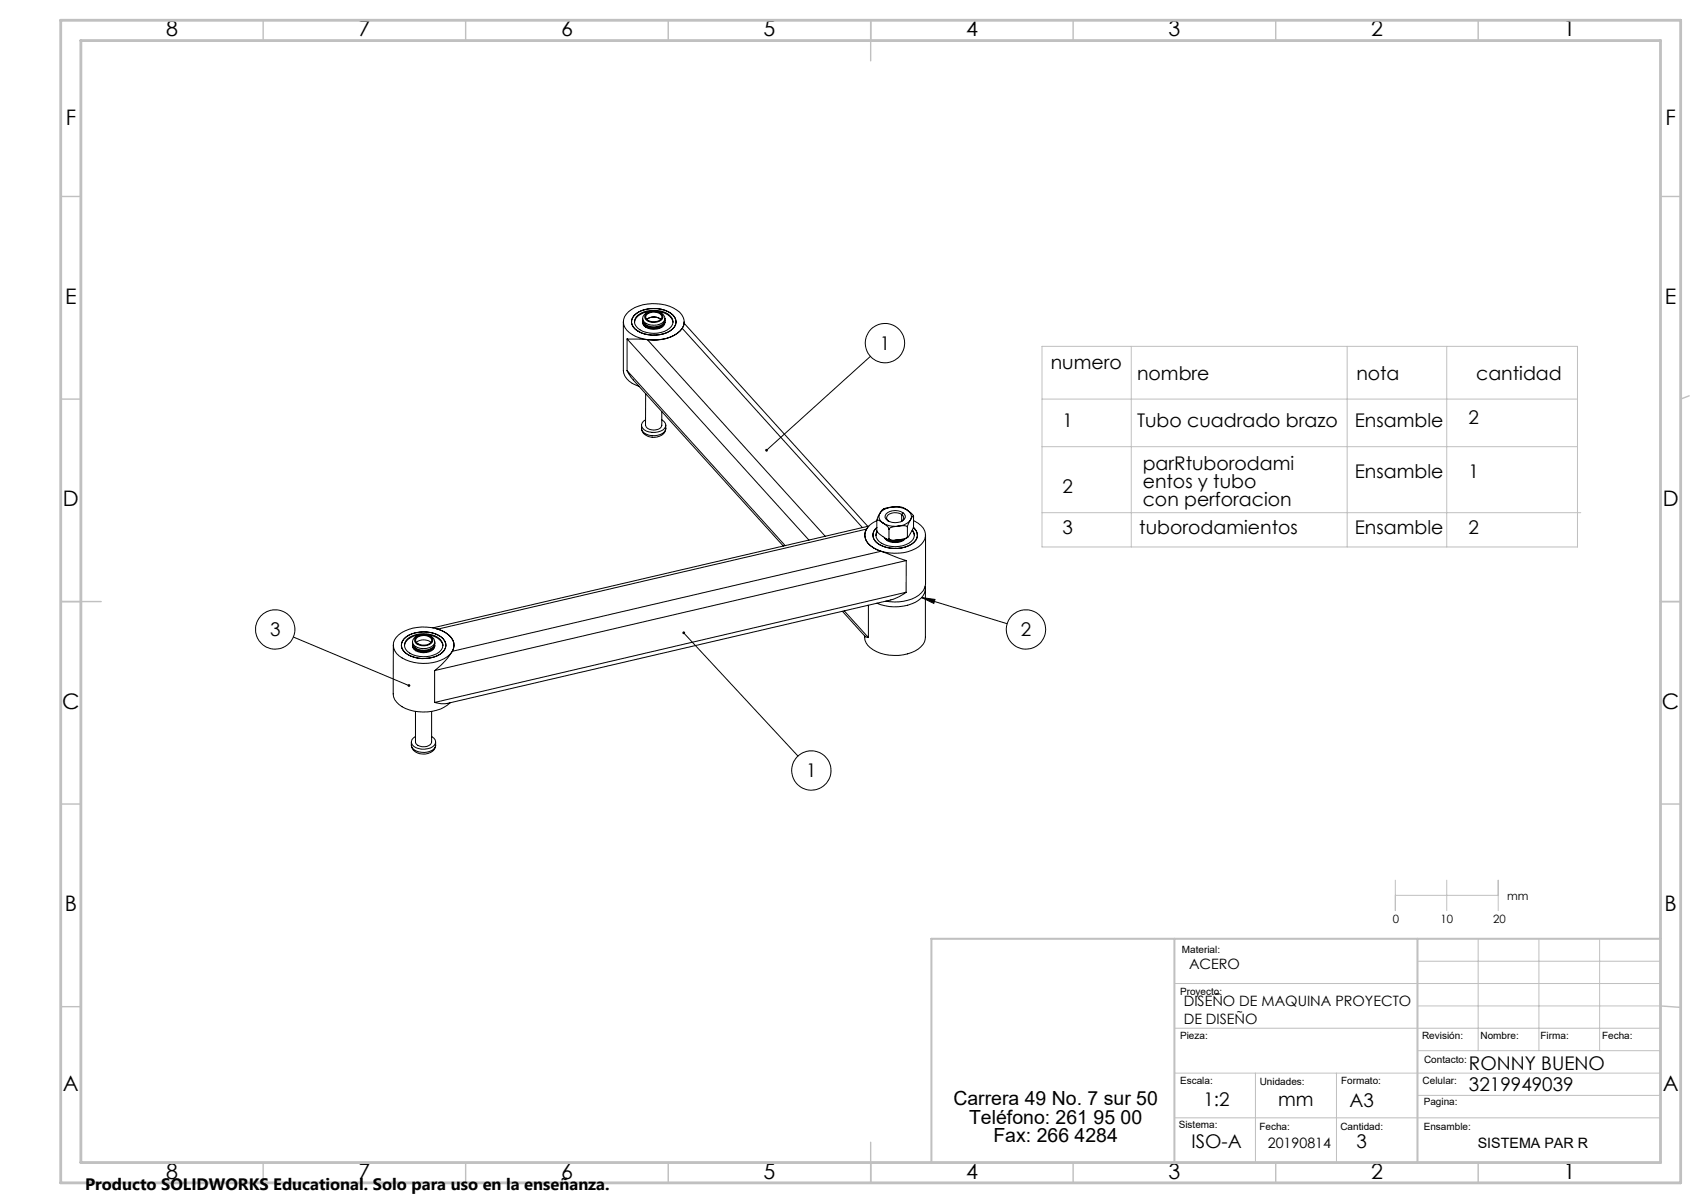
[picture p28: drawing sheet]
<svg xmlns="http://www.w3.org/2000/svg" width="420mm" height="297mm" viewBox="0 0 420 297" stroke-linecap="round" stroke-linejoin="round" font-family="sans-serif">
<defs><g id="words">
<g font-size="5.3">
<text x="41" y="9">8</text>
<text x="88.5" y="9">7</text>
<text x="138.5" y="9">6</text>
<text x="188.5" y="9">5</text>
<text x="238.5" y="9">4</text>
<text x="288.5" y="9">3</text>
<text x="338.5" y="9">2</text>
<text x="386" y="9">1</text>
<text x="16.2" y="30.8">F</text>
<text x="411.2" y="30.8">F</text>
<text x="16.1" y="75">E</text>
<text x="411.1" y="75">E</text>
<text x="15.5" y="125">D</text>
<text x="410.5" y="125">D</text>
<text x="15.4" y="175">C</text>
<text x="410.4" y="175">C</text>
<text x="16" y="225">B</text>
<text x="411" y="225">B</text>
<text x="15.5" y="269.3">A</text>
<text x="410.5" y="269.3">A</text>
<text x="41" y="291">8</text>
<text x="88.5" y="291">7</text>
<text x="138.5" y="291">6</text>
<text x="188.5" y="291">5</text>
<text x="238.5" y="291">4</text>
<text x="288.5" y="291">3</text>
<text x="338.5" y="291">2</text>
<text x="386" y="291">1</text>
</g>
<g font-size="4.8">
<text x="235.4" y="272.9">Carrera 49 No. 7 sur 50</text>
<text x="239.3" y="277.4">Teléfono: 261 95 00</text>
<text x="245.3" y="281.9">Fax: 266 4284</text>
</g>
<g font-size="4.7">
<text x="217.2" y="86.3">1</text>
<text x="259.4" y="91.2">numero</text>
<text x="280.8" y="93.9">nombre</text>
<text x="334.9" y="93.9">nota</text>
<text x="364.5" y="93.9">cantidad</text>
<text x="262.3" y="105.4">1</text>
<text x="280.8" y="105.4">Tubo cuadrado brazo</text>
<text x="334.5" y="105.4">Ensamble</text>
<text x="362.6" y="104.8">2</text>
<text x="282.2" y="115.9">parRtuborodami</text>
<text x="334.5" y="118">Ensamble</text>
<text x="362.6" y="118">1</text>
<text x="262.3" y="121.7">2</text>
<text x="282.2" y="120.5">entos y tubo</text>
<text x="282.2" y="125">con perforacion</text>
<text x="262.3" y="131.9">3</text>
<text x="281.3" y="131.9">tuborodamientos</text>
<text x="334.5" y="131.9">Ensamble</text>
<text x="362.6" y="131.9">2</text>
<text x="66.7" y="157">3</text>
<text x="252.1" y="157">2</text>
<text x="199.1" y="191.9">1</text>
<text x="362.7" y="269.4">3219949039</text>
<text x="362.7" y="264.1">RONNY BUENO</text>
<text x="297.2" y="272.9">1:2</text>
<text x="315.6" y="272.9">mm</text>
<text x="333.2" y="273.3">A3</text>
<text x="294.2" y="283.5">ISO-A</text>
<text x="334.9" y="283.5">3</text>
</g>
<text font-size="4.1" x="21" y="293.7">Producto SOLIDWORKS Educational. Solo para uso en la enseñanza.</text>
<g font-size="3.5">
<text x="293.6" y="239.2">ACERO</text>
<text x="292.3" y="248.3">DISEÑO DE MAQUINA PROYECTO</text>
<text x="292.3" y="252.8">DE DISEÑO</text>
<text x="313" y="283.5">20190814</text>
<text x="364.9" y="283.5">SISTEMA PAR R</text>
</g>
<g font-size="2.8">
<text x="343.9" y="227.8">0</text>
<text x="355.7" y="227.8">10</text>
<text x="368.7" y="227.8">20</text>
<text x="372.2" y="222.3">mm</text>
</g>
<g font-size="2.5">
<text x="291.8" y="235.2">Material:</text>
<text x="291.4" y="245.5">Proyecto:</text>
<text x="291.4" y="256.5">Pieza:</text>
<text x="351.1" y="256.5">Revisión:</text>
<text x="365.6" y="256.5">Nombre:</text>
<text x="380.4" y="256.5">Firma:</text>
<text x="395.6" y="256.5">Fecha:</text>
<text x="351.6" y="262.5">Contacto:</text>
<text x="291.4" y="267.7">Escala:</text>
<text x="311" y="267.8">Unidades:</text>
<text x="331.1" y="267.7">Formato:</text>
<text x="351.3" y="267.7">Celular:</text>
<text x="351.5" y="272.9">Pagina:</text>
<text x="291" y="278.4">Sistema:</text>
<text x="311" y="279">Fecha:</text>
<text x="331" y="279">Cantidad:</text>
<text x="351.5" y="279">Ensamble:</text>
</g>
</g></defs>
<g fill="none" stroke="#000" stroke-width=".25">
<path d="M153.9 79.4v12.1a4.7 4.7 0 0 0 3.9 3.9M155.2 76.9a10.7 10.7 0 0 1 12.6 .2 3.2 3.2 0 0 1-.5 5.2 10.9 10.9 0 0 1-11.9-.2 3.1 3.1 0 0 1-.2-5.2zM156.5 78a7.6 7.6 0 0 1 9.7-.2 2.32 2.32 0 0 1-.7 3.9 7.6 7.6 0 0 1-9.1-.9 2.11 2.11 0 0 1 .1-2.8zM156.6 77.9a7.7 7.7 0 0 1 9.7 0 2.35 2.35 0 0 1-.9 3.8 8.1 8.1 0 0 1-8.6-.4 2.25 2.25 0 0 1-.2-3.4zM157.5 77.8a6.9 6.9 0 0 1 7.9 .1 2.04 2.04 0 0 1-.7 3.6 6.5 6.5 0 0 1-7.7-1 1.9 1.9 0 0 1 .5-2.7zM158.7 78.7a2.55 2.55 0 0 1 3.3-1.9 2.23 2.23 0 0 1 2.2 1.9M158.7 79.4a2.37 2.37 0 0 0 2.7 1.7 2.46 2.46 0 0 0 2.8-1.7v.3a1.97 1.97 0 0 1-2.1 1.5 3.2 3.2 0 0 1-3.3-1.2zM158.7 78.7a2.4 2.4 0 0 0 2.7 1.6 2.4 2.4 0 0 0 2.8-1.6M158.7 78.7v.4M159.6 77.4a2.95 2.95 0 0 1 4 .6 1.64 1.64 0 0 1-2 1.6 2 2 0 0 1-2.4-1.4zM159.7 78.8a2.79 2.79 0 0 1 3.5 0 2.78 2.78 0 0 0-3.5 0zM159.9 77.5a2.41 2.41 0 0 1 3.5 .7 2.32 2.32 0 0 1-3.4 .9 .88 .88 0 0 1-.6-.8 .88 .88 0 0 1 .5-.8z"/>
<path d="M160.5 76.9a4 4 0 0 0-3.8 2.6M162.3 76.9a3.9 3.9 0 0 1 3.9 2.6M164.2 79v.1a2.95 2.95 0 0 1-4.3 1.5 1.74 1.74 0 0 1-1.2-1.5M164.2 78.7a1.94 1.94 0 0 1-2.1 1.9 3.3 3.3 0 0 1-3.3-1.1l-.1-.4M168.9 79.5v.6l-.4 1M168.9 79.8l45.4 50.2M154.8 83.7l5 .2M154.8 91.5l1.6 2.3M154.8 83.7v7.8M154.8 83.7l44.9 49.6M154.8 91.5l39.1 43.2M156.4 93.8l37 41"/>
<path d="M159.4 97.2v7.8a2.32 2.32 0 0 0 4 .1v-3.5M159.8 83.9l44 48.5M168.5 81.1a9.1 9.1 0 0 1-8.7 2.8M168.5 81.1l44.4 49.1M214.9 88l-25.6 23.2M158.4 105.8a2.9 2.9 0 0 0 3.7 2.1 2.36 2.36 0 0 0 2.3-2.1M158.4 105v.8M159.4 103.6a1.44 1.44 0 0 0-1 1.5 1.44 1.44 0 0 0 1.2 1.3 4.4 4.4 0 0 0 4.5-.6 1.41 1.41 0 0 0-.7-2.2M164.4 105a2 2 0 0 1-1.9 2.5 3.1 3.1 0 0 1-4.1-1.7M214 130.6a3.3 3.3 0 0 0 1.6 4.6l1.9 .9M214 130.6l-105.9 24.7M214.3 130.2l-.3 .4"/>
<path d="M214.5 129.9l-107.6 25.1M216.1 130.6a2.4 2.4 0 0 0 1 3.8 7.9 7.9 0 0 0 8.6-.5 2.28 2.28 0 0 0-.1-3.7 2.41 2.41 0 0 1-.5 4.2 8.2 8.2 0 0 1-8.6-.4 2.32 2.32 0 0 1 0-3.8zM216.5 128.5l.2-.1 1.3 .7M216.5 128.5v2.5a4.9 4.9 0 0 0 2.9 2.2l.1-.2M216.5 128.5a4 4 0 0 0-2.9 4.4 6.7 6.7 0 0 0 6.1 3.6 9.6 9.6 0 0 0 7.8-2.1 3.2 3.2 0 0 0-.7-5.2l-1.2-.7M216.6 131.3l-.3 .9M217.2 126.7a1.74 1.74 0 0 0 .8 2.4M217.2 126.7l-.7 1.8M217.5 136.1l6.3 2.3M217.5 136.1l-105.8 24.7M218 129.1a5.5 5.5 0 0 0 3.8 .8M218 129.1l1.3 1 .2 .6"/>
<path d="M218.1 125.7l-.9 1M218.1 125.7h.3M218.4 132.8a3.7 3.7 0 0 0 5.2 .2M218.4 125.7l-1.2 1M218.5 125.6l-.4 .1M218.7 133a3.9 3.9 0 0 0 4.6 .1M219.1 133.2l1 .1M219.1 128.5l.3 .2M219.4 128.7h.1M219.5 130.7v2.3M220.3 125.2l-1.9 .5M220.3 125.2a6 6 0 0 1 3.7 .8"/>
<path d="M220.3 125.2l-1.8 .3M221.8 129.9a2.74 2.74 0 0 0-2.3 .6v.2M221.8 129.9l.6-.1a1.66 1.66 0 0 1 1.6 .3M222 125.1l1.2 .3 .8 .6M222 125.1l-1.7 .1M222.1 133.2l-1.1 .1M222.6 127a.94 .94 0 0 1 .5 .9 .94 .94 0 0 1-.5 .8M222.6 127a2.76 2.76 0 0 0-3.6 .6l-.1 .3 .5 .8M222.6 127v1.7M222.8 133.1l-.2 .1a3.8 3.8 0 0 1-2.6 .2M222.9 126.6a1.21 1.21 0 0 1 .6 1.3 1.21 1.21 0 0 1-1.1 .9 3.9 3.9 0 0 1-3.3-.3M222.9 126.6a3.2 3.2 0 0 0-4.4 .7v.5l.6 .7"/>
<path d="M222.9 126.6l-.3 .4M223.8 138.4l-116.5 27.2M223.8 138.4l-.1 7.8M224 132.5v.1a7.6 7.6 0 0 1-4.4 .6l-.1-.2M224 126a1.74 1.74 0 0 1 .8 2.3M224 126l1.3 1 .3 .5M224 130.1v2.4M224.2 132.6l-.6 .3M224.8 128.3a4.1 4.1 0 0 1-3 1.6M224.8 128.3l-.8 1.8M225.2 131l.6 1.2M225.3 130.8a2.06 2.06 0 0 1-.9 3.3 6.6 6.6 0 0 1-7.8-.9 1.85 1.85 0 0 1-.1-2"/>
<path d="M225.6 127.5l-.1-.1-.3 .2-.4 .7M225.6 127.5v2.4a5.4 5.4 0 0 1-1.4 2.7l-.2-.1M228.5 132.1v12a5 5 0 0 1-4.3 4.1 11.9 11.9 0 0 1-5.5 .2M72.4 157.3l28.6 12M97.1 159.3v12a4.8 4.8 0 0 0 4 4 10.6 10.6 0 0 0 10-1.8M98.4 156.8a10.7 10.7 0 0 1 12.6 .1 3.2 3.2 0 0 1-.5 5.2 10.7 10.7 0 0 1-12.6-.7 3.1 3.1 0 0 1 .5-4.6zM99.7 157.8a7.7 7.7 0 0 1 9.7-.1 2.38 2.38 0 0 1-.7 3.8 7.7 7.7 0 0 1-9.1-.8 2.22 2.22 0 0 1 .1-2.9zM99.8 157.7a7.6 7.6 0 0 1 9.6 0 2.35 2.35 0 0 1-.8 3.9 7.6 7.6 0 0 1-9-1 2.09 2.09 0 0 1 .2-2.9zM100.7 157.7a6.8 6.8 0 0 1 7.9 .1 2.08 2.08 0 0 1-.7 3.6 6.6 6.6 0 0 1-7.7-1.1 1.96 1.96 0 0 1 .5-2.6zM101.8 159.3a2.38 2.38 0 0 0 2.8 1.6 2.47 2.47 0 0 0 2.8-1.6v.2a1.97 1.97 0 0 1-2.1 1.6 3.2 3.2 0 0 1-3.4-1.2zM101.8 158.5a2.4 2.4 0 0 0 2.8 1.6 2.4 2.4 0 0 0 2.8-1.6M101.8 158.5a1.94 1.94 0 0 0 2.1 2 3.1 3.1 0 0 0 3.3-1.2l.2-.8"/>
<path d="M101.9 158.5a2.48 2.48 0 0 1 3.2-1.8 2.23 2.23 0 0 1 2.3 1.8M102.8 157.6a2.64 2.64 0 0 1 3.7 .1 1.34 1.34 0 0 1-1.7 1.6 1.75 1.75 0 0 1-2.2-1.3zM102.8 158.6a2.8 2.8 0 0 1 3.6 0M102.8 157.3a2.99 2.99 0 0 1 4 .5 1.73 1.73 0 0 1-2 1.7 1.99 1.99 0 0 1-2.4-1.5zM103.7 156.7a4 4 0 0 0-3.8 2.7M105.5 156.7a4 4 0 0 1 3.9 2.7M107.4 158.9a2.11 2.11 0 0 1-2.5 1.8 2.51 2.51 0 0 1-3-1.8M107.7 155.3h.4M108.1 155.3a5.5 5.5 0 0 1 3.9 3.4l.1 .7-.4 1.4M168.8 156.2l28.2 30.5M208 150.9l5.6 6.2M208.5 150.8l5.9 6.6"/>
<path d="M213.6 157.1l.8 .3M214.3 149.4l.1 8M220 148.1l-109.6 25.6M223.7 146.2a10.5 10.5 0 0 1-3.7 1.9M223.7 146.2l-116.4 27.2M227.6 147.5l3.3 .5-.3 1zM227.6 147.5l21.1 6.5M228.5 144.7a4.1 4.1 0 0 1-3.4 4.4 11.6 11.6 0 0 1-8.6-.2M228.5 145.3v12a3.9 3.9 0 0 1-2.5 3.4 10.6 10.6 0 0 1-11.7-1.4 2.99 2.99 0 0 1-.8-2.3M102.6 175.6v7.6a1.81 1.81 0 0 0 2.2 1.2 1.78 1.78 0 0 0 1.8-1.2v-7.6M107.3 173.4a6.3 6.3 0 0 0 3.1 .3M107.3 165.6v7.8"/>
<path d="M111.7 160.8l-1.8 2.4-2.6 2.4M101.6 183.2a2.01 2.01 0 0 0 1.8 2.4 3.7 3.7 0 0 0 4.1-1.2l.1-.4M101.6 184a2.74 2.74 0 0 0 3.4 2.2 2.5 2.5 0 0 0 2.6-2.2M102.6 181.8a1.45 1.45 0 0 0-1 1.5 1.45 1.45 0 0 0 1.1 1.3 3.9 3.9 0 0 0 4.8-1 1.38 1.38 0 0 0-.9-1.7M107.6 183.2v.8"/>
<circle cx="218.5" cy="84.7" r="4.9"/>
<circle cx="67.9" cy="155.4" r="4.9"/>
<circle cx="253.3" cy="155.4" r="4.8"/>
<circle cx="200.3" cy="190.2" r="4.8"/>
</g>
<g fill="none" stroke="#c0c0c0" stroke-width=".25">
<path d="M257.3 85.5h132.2v49.5h-132.2zM257.3 98.5h132.2M279.3 85.5v49.5M332.6 85.5v49.5M357.2 85.5v49.5M257.3 110.3h132.2M257.3 126.6h133M344.5 217.3v7.5M357.2 217.3v7.5M369.9 217.3v7.5M344.5 221h25.4M350 237.3h60"/>
<path d="M365 231.8v27.6M380 231.8v27.6M395 231.8v27.6M290 242.8h120M290 253.9h120M350 248.4h60M350 259.4h60M290 264.9h120M290 276h120M310 264.9v22.1M330 264.9v22.1M350 270.4h60"/>
</g>
<g fill="none" stroke="#c0c0c0" stroke-width=".35">
<path d="M65 5v5M115 5v5M165 5v5M215 5v10M265 5v5M315 5v5M365 5v5M15 48.5h5M410 48.5h5M15 98.5h5M417.1 97.7l-2.1 .8M15 148.5h10"/>
<path d="M410 148.5h5M15 198.5h5M410 198.5h5M15 248.5h5M410 248.4l5 .3M65 287v5M115 287v5M165 287v5M215 282v10M265 287v5M315 287v5M365 287v5"/>
</g>
<path d="M290 231.8v55.2M350 231.8v55.2M410 231.8h-180v55.2" fill="none" stroke="#c0c0c0" stroke-width=".5"/>
<path d="M15 5h400v287h-400zM20 10h390v277h-390z" fill="none" stroke="#c0c0c0" stroke-width=".7"/>
<path d="M189 110.9l-.1 .4 .4-.1-.3 .2a.33 .33 0 0 0 .5 0 .33 .33 0 0 0 0-.5 .33 .33 0 0 0-.5 0zM227.6 147.5l3.3 .5-.3 1zM100.8 168.9l-.1 .6h.5l.1-.1-.3-.1 .3 .1-.1-.4zM168.5 156.1a.34 .34 0 0 0 .2 .5 .34 .34 0 0 0 .4-.4 .34 .34 0 0 0-.5-.2l.2 .2z" fill="#000"/>
<use href="#words"/>
</svg>
